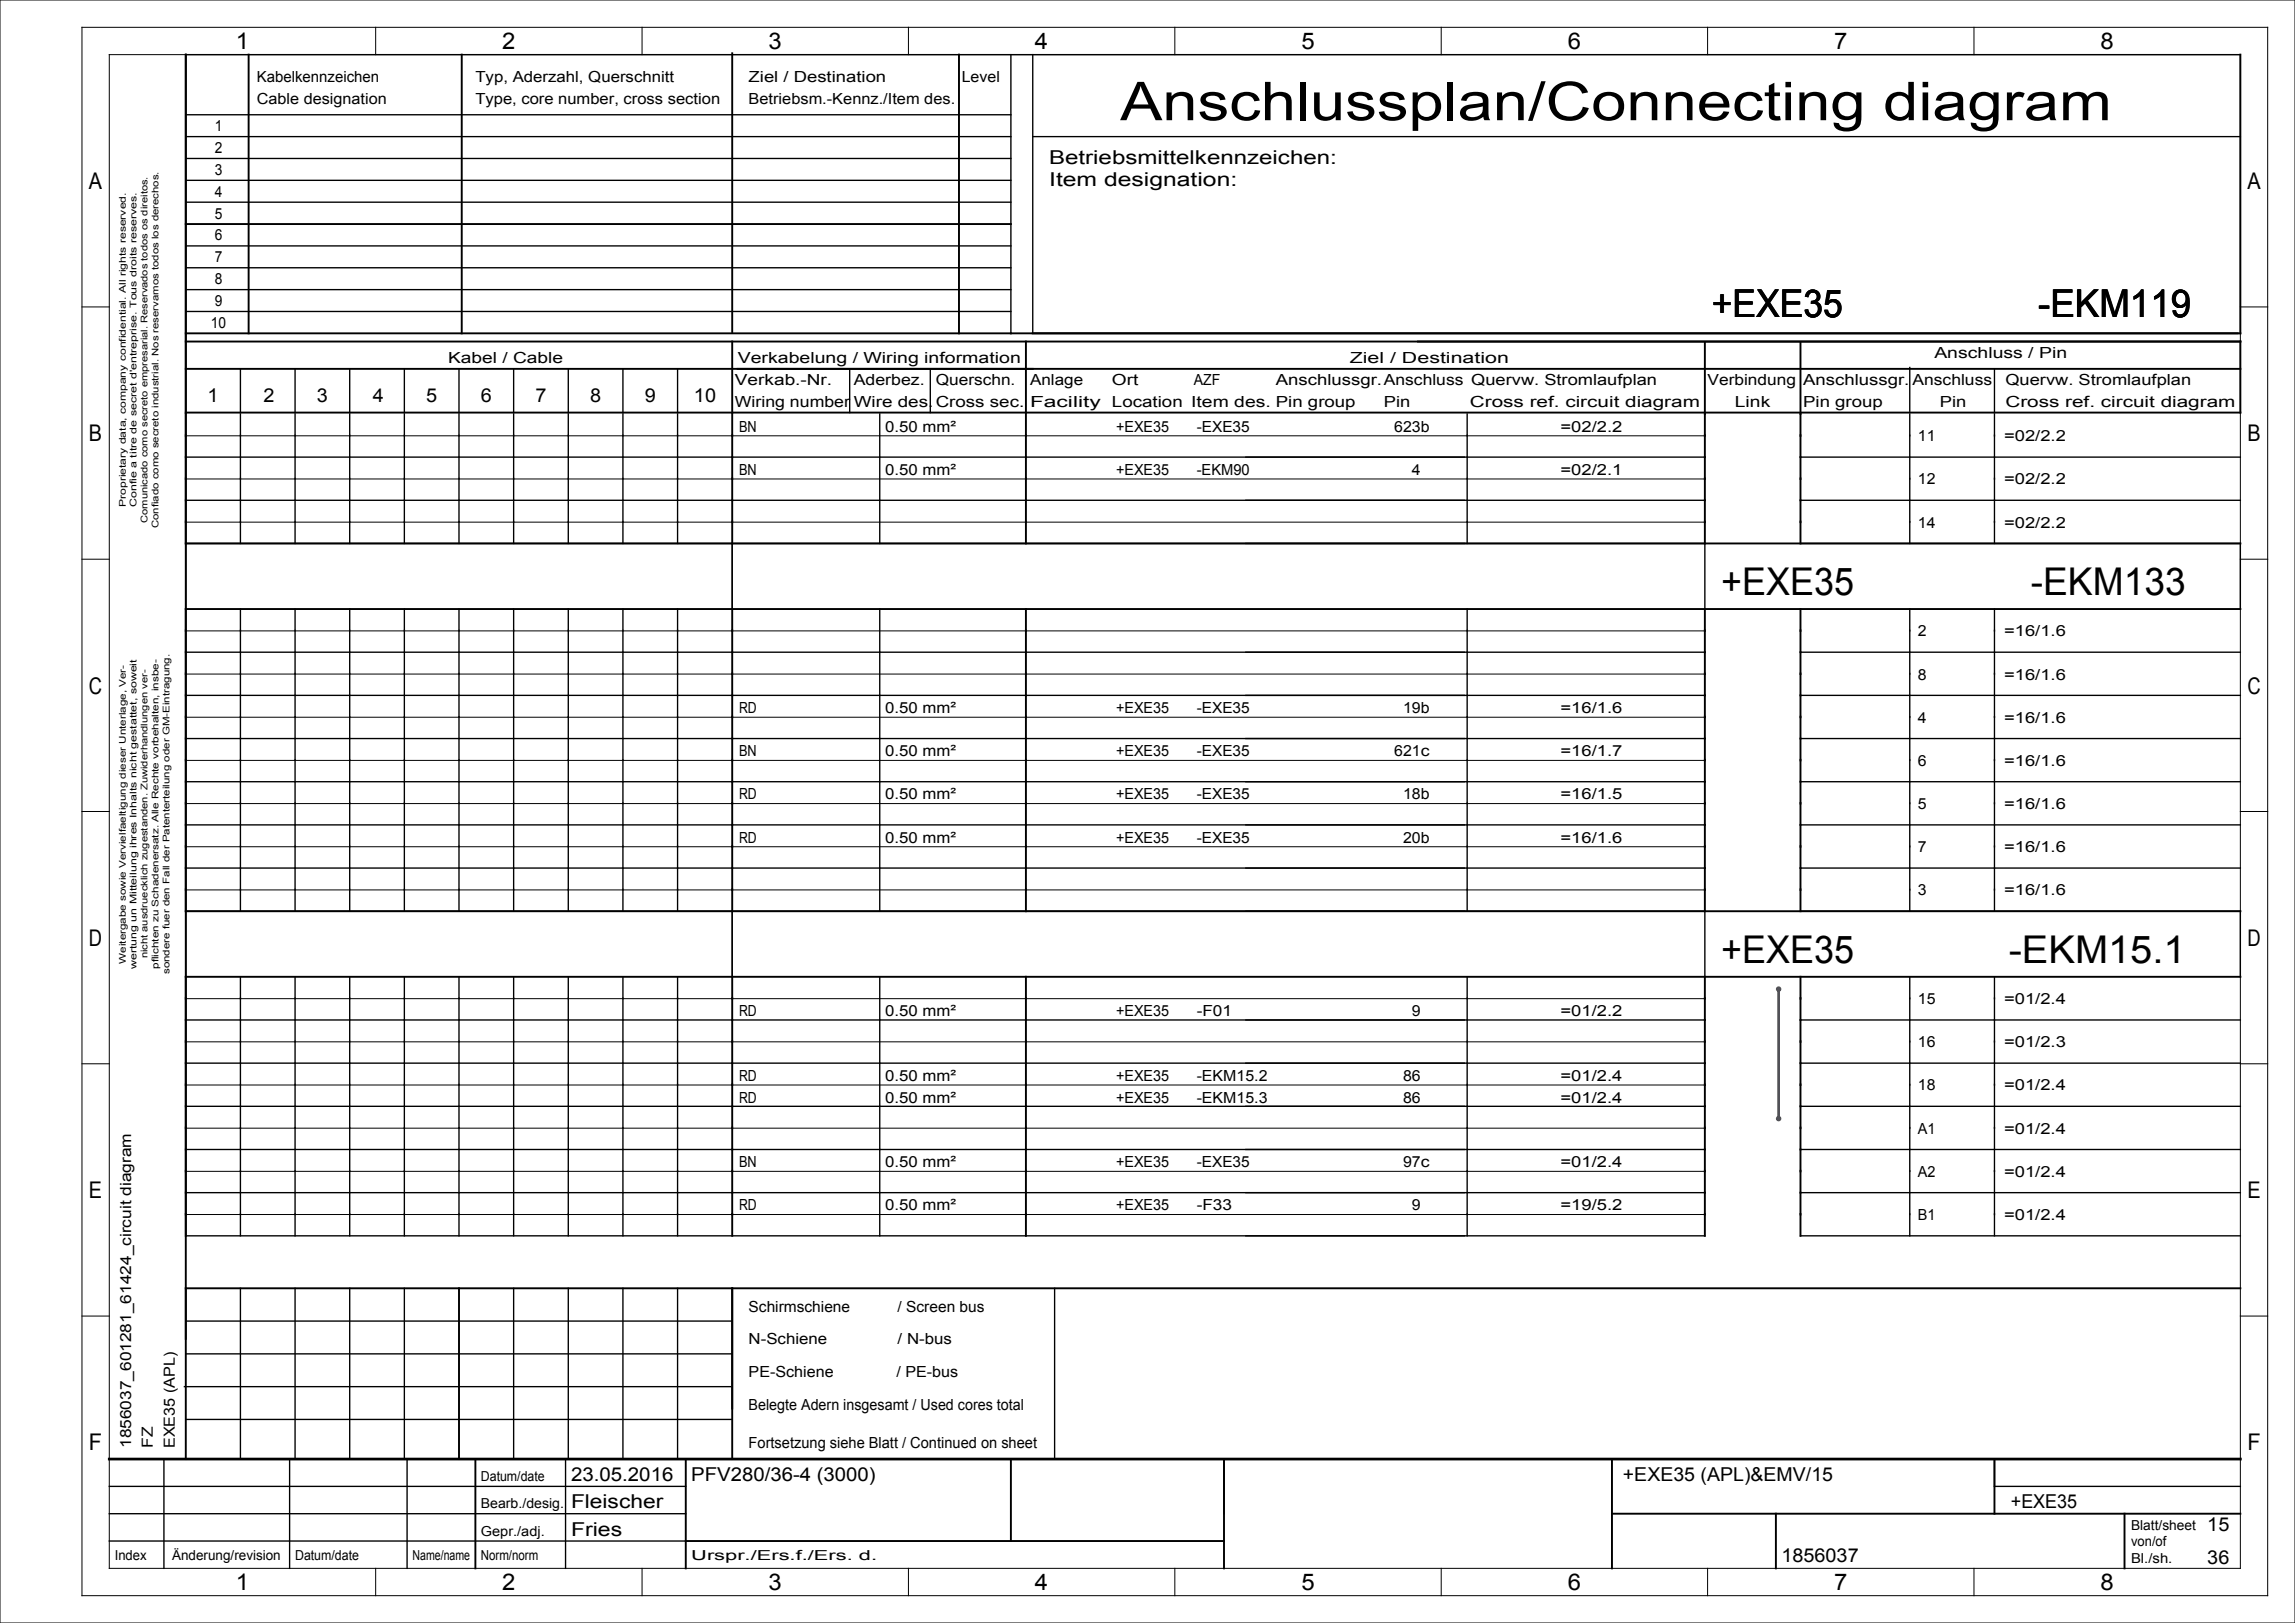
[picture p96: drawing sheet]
<svg xmlns="http://www.w3.org/2000/svg" width="420mm" height="297mm" viewBox="0 0 420 297" stroke-linecap="round" stroke-linejoin="round" font-family="sans-serif">
<defs><g id="words">
<text font-size="9.8" x="205" y="22">Anschlussplan/Connecting diagram</text>
<g font-size="7">
<text x="313.3" y="58">+EXE35</text>
<text x="373" y="58">-EKM119</text>
<text x="315" y="109">+EXE35</text>
<text x="371.6" y="109">-EKM133</text>
<text x="315" y="176.2">+EXE35</text>
<text x="367.6" y="176.2">-EKM15.1</text>
</g>
<g font-size="4.2">
<text x="43.2" y="9">1</text>
<text x="91.9" y="9">2</text>
<text x="140.7" y="9">3</text>
<text x="189.4" y="9">4</text>
<text x="238.2" y="9">5</text>
<text x="286.9" y="9">6</text>
<text x="335.7" y="9">7</text>
<text x="384.4" y="9">8</text>
<text x="16.3" y="34.6">A</text>
<text x="411.3" y="34.6">A</text>
<text x="16.3" y="80.8">B</text>
<text x="411.3" y="80.8">B</text>
<text x="16.3" y="126.9">C</text>
<text x="411.3" y="126.9">C</text>
<text x="16.3" y="173.1">D</text>
<text x="411.3" y="173.1">D</text>
<text x="16.3" y="219.2">E</text>
<text x="411.3" y="219.2">E</text>
<text x="16.3" y="265.4">F</text>
<text x="411.3" y="265.4">F</text>
<text x="43.2" y="291">1</text>
<text x="91.9" y="291">2</text>
<text x="140.7" y="291">3</text>
<text x="189.4" y="291">4</text>
<text x="238.2" y="291">5</text>
<text x="286.9" y="291">6</text>
<text x="335.7" y="291">7</text>
<text x="384.4" y="291">8</text>
</g>
<g font-size="3.5">
<text x="192" y="30">Betriebsmittelkennzeichen:</text>
<text x="192" y="34">Item designation:</text>
<text x="38" y="73.5">1</text>
<text x="48.3" y="73.5">2</text>
<text x="58" y="73.5">3</text>
<text x="68.3" y="73.5">4</text>
<text x="78" y="73.5">5</text>
<text x="88" y="73.5">6</text>
<text x="98" y="73.5">7</text>
<text x="108" y="73.5">8</text>
<text x="118" y="73.5">9</text>
<text x="127" y="73.5">10</text>
<text x="104.5" y="276">Fleischer</text>
<text x="104.5" y="271">23.05.2016</text>
<text x="126.5" y="271">PFV280/36-4 (3000)</text>
<text x="297" y="271">+EXE35 (APL)&amp;EMV/15</text>
<text x="368" y="276">+EXE35</text>
<text x="104.5" y="281">Fries</text>
<text x="403.9" y="280.3">15</text>
<text x="326" y="285.8">1856037</text>
<text x="403.9" y="286.3">36</text>
</g>
<g font-size="2.8">
<text x="47" y="15">Kabelkennzeichen</text>
<text x="87" y="15">Typ, Aderzahl, Querschnitt</text>
<text x="137" y="15">Ziel / Destination</text>
<text x="176" y="15">Level</text>
<text x="47" y="19">Cable designation</text>
<text x="87" y="19">Type, core number, cross section</text>
<text x="137" y="19">Betriebsm.-Kennz./Item des.</text>
<text x="39.3" y="24">1</text>
<text x="39.3" y="28">2</text>
<text x="39.3" y="32">3</text>
<text x="39.3" y="36">4</text>
<text x="39.3" y="40">5</text>
<text x="39.3" y="44">6</text>
<text x="39.3" y="48">7</text>
<text x="39.3" y="52">8</text>
<text x="39.3" y="56">9</text>
<text x="38.6" y="60">10</text>
<text x="354" y="65.5">Anschluss / Pin</text>
<text x="82" y="66.5">Kabel / Cable</text>
<text x="134.5" y="70.5">Verkab.-Nr.</text>
<text x="135" y="66.5">Verkabelung / Wiring information</text>
<text x="156.2" y="70.5">Aderbez.</text>
<text x="171.2" y="70.5">Querschn.</text>
<text x="188.5" y="70.5">Anlage</text>
<text x="203.5" y="70.5">Ort</text>
<text x="218.5" y="70.5">AZF</text>
<text x="233.5" y="70.5">Anschlussgr.Anschluss Quervw. Stromlaufplan</text>
<text x="247" y="66.5">Ziel / Destination</text>
<text x="312.5" y="70.5">Verbindung</text>
<text x="330" y="70.5">Anschlussgr.</text>
<text x="350" y="70.5">Anschluss</text>
<text x="367" y="70.5">Quervw. Stromlaufplan</text>
<text x="134.5" y="74.5">Wiring number</text>
<text x="156.2" y="74.5">Wire des.</text>
<text x="171.2" y="74.5">Cross sec.</text>
<text x="188.5" y="74.5">Facility</text>
<text x="203.5" y="74.5">Location Item des. Pin group</text>
<text x="253.3" y="74.5">Pin</text>
<text x="269" y="74.5">Cross ref. circuit diagram</text>
<text x="317.5" y="74.5">Link</text>
<text x="330" y="74.5">Pin group</text>
<text x="355" y="74.5">Pin</text>
<text x="367" y="74.5">Cross ref. circuit diagram</text>
<text x="135.3" y="79">BN</text>
<text x="162" y="79">0.50 mm²</text>
<text x="204.2" y="79">+EXE35</text>
<text x="219" y="79">-EXE35</text>
<text x="255.1" y="79">623b</text>
<text x="285.6" y="79">=02/2.2</text>
<text x="351" y="80.8">11</text>
<text x="366.7" y="80.8">=02/2.2</text>
<text x="135.3" y="86.9">BN</text>
<text x="162" y="86.9">0.50 mm²</text>
<text x="204.2" y="86.9">+EXE35</text>
<text x="219" y="86.9">-EKM90</text>
<text x="258.4" y="86.9">4</text>
<text x="285.6" y="86.9">=02/2.1</text>
<text x="351" y="88.7">12</text>
<text x="366.7" y="88.7">=02/2.2</text>
<text x="351" y="96.5">14</text>
<text x="366.7" y="96.5">=02/2.2</text>
<text x="351" y="116.5">2</text>
<text x="366.7" y="116.5">=16/1.6</text>
<text x="351" y="124.3">8</text>
<text x="366.7" y="124.3">=16/1.6</text>
<text x="135.3" y="130.5">RD</text>
<text x="162" y="130.5">0.50 mm²</text>
<text x="204.2" y="130.5">+EXE35</text>
<text x="219" y="130.5">-EXE35</text>
<text x="256.8" y="130.5">19b</text>
<text x="285.6" y="130.5">=16/1.6</text>
<text x="351" y="132.2">4</text>
<text x="366.7" y="132.2">=16/1.6</text>
<text x="135.3" y="138.4">BN</text>
<text x="162" y="138.4">0.50 mm²</text>
<text x="204.2" y="138.4">+EXE35</text>
<text x="219" y="138.4">-EXE35</text>
<text x="255.1" y="138.4">621c</text>
<text x="285.6" y="138.4">=16/1.7</text>
<text x="351" y="140.2">6</text>
<text x="366.7" y="140.2">=16/1.6</text>
<text x="135.3" y="146.3">RD</text>
<text x="162" y="146.3">0.50 mm²</text>
<text x="204.2" y="146.3">+EXE35</text>
<text x="219" y="146.3">-EXE35</text>
<text x="256.8" y="146.3">18b</text>
<text x="285.6" y="146.3">=16/1.5</text>
<text x="351" y="148">5</text>
<text x="366.7" y="148">=16/1.6</text>
<text x="135.3" y="154.2">RD</text>
<text x="162" y="154.2">0.50 mm²</text>
<text x="204.2" y="154.2">+EXE35</text>
<text x="219" y="154.2">-EXE35</text>
<text x="256.8" y="154.2">20b</text>
<text x="285.6" y="154.2">=16/1.6</text>
<text x="351" y="155.9">7</text>
<text x="366.7" y="155.9">=16/1.6</text>
<text x="351" y="163.9">3</text>
<text x="366.7" y="163.9">=16/1.6</text>
<text x="135.3" y="186">RD</text>
<text x="162" y="186">0.50 mm²</text>
<text x="204.2" y="186">+EXE35</text>
<text x="219" y="186">-F01</text>
<text x="258.4" y="186">9</text>
<text x="285.6" y="186">=01/2.2</text>
<text x="351" y="183.7">15</text>
<text x="366.7" y="183.7">=01/2.4</text>
<text x="351" y="191.6">16</text>
<text x="366.7" y="191.6">=01/2.3</text>
<text x="135.3" y="197.8">RD</text>
<text x="162" y="197.8">0.50 mm²</text>
<text x="204.2" y="197.8">+EXE35</text>
<text x="219" y="197.8">-EKM15.2</text>
<text x="256.8" y="197.8">86</text>
<text x="285.6" y="197.8">=01/2.4</text>
<text x="135.3" y="201.8">RD</text>
<text x="162" y="201.8">0.50 mm²</text>
<text x="204.2" y="201.8">+EXE35</text>
<text x="219" y="201.8">-EKM15.3</text>
<text x="256.8" y="201.8">86</text>
<text x="285.6" y="201.8">=01/2.4</text>
<text x="351" y="199.6">18</text>
<text x="366.7" y="199.6">=01/2.4</text>
<text x="351" y="207.4">A1</text>
<text x="366.7" y="207.4">=01/2.4</text>
<text x="135.3" y="213.6">BN</text>
<text x="162" y="213.6">0.50 mm²</text>
<text x="204.2" y="213.6">+EXE35</text>
<text x="219" y="213.6">-EXE35</text>
<text x="256.8" y="213.6">97c</text>
<text x="285.6" y="213.6">=01/2.4</text>
<text x="351" y="215.3">A2</text>
<text x="366.7" y="215.3">=01/2.4</text>
<text x="135.3" y="221.5">RD</text>
<text x="162" y="221.5">0.50 mm²</text>
<text x="204.2" y="221.5">+EXE35</text>
<text x="219" y="221.5">-F33</text>
<text x="258.4" y="221.5">9</text>
<text x="285.6" y="221.5">=19/5.2</text>
<text x="351" y="223.3">B1</text>
<text x="366.7" y="223.3">=01/2.4</text>
<text x="137" y="240">Schirmschiene</text>
<text x="164.3" y="240">/ Screen bus</text>
<text x="137" y="246">N-Schiene</text>
<text x="164.3" y="246">/ N-bus</text>
<text x="137" y="252">PE-Schiene</text>
<text x="164.1" y="252">/ PE-bus</text>
<text x="137" y="258">Belegte Adern insgesamt / Used cores total</text>
<text x="24" y="265" transform="rotate(-90 24 265)">1856037_601281_61424_circuit diagram</text>
<text x="28" y="265" transform="rotate(-90 28 265)">FZ</text>
<text x="32" y="265" transform="rotate(-90 32 265)">EXE35 (APL)</text>
<text x="137" y="265">Fortsetzung siehe Blatt / Continued on sheet</text>
</g>
<g font-size="2.5">
<text x="88" y="271">Datum/date</text>
<text x="88" y="276">Bearb./desig.</text>
<text x="88" y="281">Gepr./adj.</text>
<text x="390" y="280">Blatt/sheet</text>
<text x="21" y="285.5">Index</text>
<text x="31.5" y="285.5">Änderung/revision</text>
<text x="54" y="285.5">Datum/date</text>
<text x="75.5" y="285.5">Name/name</text>
<text x="88" y="285.5">Norm/norm</text>
<text x="126.5" y="285.5">Urspr./Ers.f./Ers. d.</text>
<text x="390" y="286">Bl./sh.</text>
<text x="390" y="283">von/of</text>
</g>
<g font-size="1.7">
<text x="23" y="92.8" transform="rotate(-90 23 92.8)">Proprietary data, company confidential. All rights reserved.</text>
<text x="25" y="92.8" transform="rotate(-90 25 92.8)">Confie a titre de secret d'entreprise. Tous droits reserves.</text>
<text x="27" y="95.7" transform="rotate(-90 27 95.7)">Comunicado como secreto empresarial. Reservados todos os direitos.</text>
<text x="29" y="96.6" transform="rotate(-90 29 96.6)">Confiado como secreto industrial. Nos reservamos todos los derechos.</text>
<text x="23" y="176.4" transform="rotate(-90 23 176.4)">Weitergabe sowie Vervielfaeltigung dieser Unterlage, Ver-</text>
<text x="25" y="177.3" transform="rotate(-90 25 177.3)">wertung un Mitteilung ihres Inhalts nicht gestattet, soweit</text>
<text x="27" y="175.4" transform="rotate(-90 27 175.4)">nicht ausdruecklich zugestanden. Zuwiderhandlungen ver-</text>
<text x="29" y="177.3" transform="rotate(-90 29 177.3)">pflichten zu Schadenersatz. Alle Rechte vorbehalten, insbe-</text>
<text x="31" y="178.3" transform="rotate(-90 31 178.3)">sondere fuer den Fall der Patenterteilung oder GM-Eintragung.</text>
</g>
</g></defs>
<g fill="none" stroke="#000" stroke-width=".18">
<path d="M0 0h420v297h-420zM15 5h400v287h-400zM20 10h390v277h-390zM68.8 5v5M117.5 5v5M166.3 5v5M215 5v5M263.8 5v5M312.5 5v5M361.3 5v5M15 56.2h5M410 56.2h5"/>
<path d="M15 102.3h5M410 102.3h5M15 148.5h5M410 148.5h5M15 194.7h5M410 194.7h5M15 240.8h5M410 240.8h5M68.8 287v5M117.5 287v5M166.3 287v5M215 287v5"/>
<path d="M263.8 287v5M312.5 287v5M361.3 287v5"/>
</g>
<circle cx="325.5" cy="204.7" r=".5" fill="#00f"/>
<path d="M325.5 181v23.7" fill="none" stroke="#00f" stroke-width=".5"/>
<circle cx="325.5" cy="181" r=".5" fill="#00f"/>
<g fill="none" stroke="#000" stroke-width=".25">
<path d="M34 10h376M185 10v51M189 10v51M34 21h151M34 25h151M34 37h151M34 29h151M34 33h151M189 25h221M34 45h151M34 53h151M34 49h151"/>
<path d="M34 57h151M44 67.5v8M44 75.8v23.7M54 67.5v8M54 75.8v23.7M64 67.5v8M64 75.8v23.7M74 67.5v8M74 75.8v23.7M84 67.5v8M84 75.8v23.7M94 67.5v8"/>
<path d="M94 75.8v23.7M104 67.5v8M104 75.8v23.7M114 67.5v8M114 75.8v23.7M124 67.5v8M124 75.8v23.7M155.5 67.5v8M161 75.8v23.7M170.2 67.5v8M268.5 75.8v23.7M349.5 67.2v8"/>
<path d="M349.5 75.8v23.7M365 67.5v8M365 75.8v23.7M34 91.5h278M34 83.6h278M134 99.5v11.9M329.5 99.5h80.5v11.9M329.5 91.5h80.5M329.5 83.6h80.5M34 111.4v-11.9h278v11.9M34 119.3h278M44 111.4v55.3"/>
<path d="M54 111.4v55.3M64 111.4v55.3M74 111.4v55.3M84 111.4v55.3M94 111.4v55.3M104 111.4v55.3M114 111.4v55.3M124 111.4v55.3M161 111.4v55.3M268.5 111.4v55.3M329.5 119.3h80.5M349.5 111.4v55.3"/>
<path d="M365 111.4v55.3M34 135.1h278M34 127.3h278M329.5 135.1h80.5M329.5 127.3h80.5M34 151h278M34 158.9h278M34 143h278M329.5 151h80.5M329.5 158.9h80.5M329.5 143h80.5M34 178.7v-12h278v12"/>
<path d="M44 178.7v47.4M54 178.7v47.4M64 178.7v47.4M74 178.7v47.4M84 178.7v47.4M94 178.7v47.4M104 178.7v47.4M114 178.7v47.4M124 178.7v47.4M134 166.7v12M161 178.7v47.4M268.5 178.7v47.4"/>
<path d="M329.5 166.7h80.5v12M349.5 178.7v47.4M365 178.7v47.4M34 186.7h278M34 194.5h278M329.5 186.7h80.5M329.5 194.5h80.5M34 202.4h278M34 218.2h278M34 210.4h278M329.5 202.4h80.5M329.5 218.2h80.5"/>
<path d="M329.5 210.4h80.5M34 226.1h278M44 235.8v31.2M54 235.8v31.2M64 235.8v31.2M74 235.8v31.2M94 235.8v31.2M104 235.8v31.2M114 235.8v31.2M124 235.8v31.2M193 235.8v31.2M329.5 226.1h80.5"/>
<path d="M33.7 253.8h100.1M34 259.7h100M34 247.8h100M34 241.8h100M20 272h105.5M20 277h105.5M30 267v20M53 267v20M74.5 267v20M103.5 267v20M224 267v10M365 267v5h45"/>
<path d="M20 282h105.5"/>
</g>
<g fill="none" stroke="#000" stroke-width=".35">
<path d="M34 10v257M45.5 10v51M84.5 10v51M134 9.7v51.1M175.5 10v51M410 10v51h-376M34 41h151M34 67.5h376M34 62.5h376v13h-376M134 62.5v13M134 75.8v23.7M187.8 62.5v13"/>
<path d="M187.8 75.8v23.7M312 62.7v36.8M329.5 62.7v36.8M34 99.5h376M34 111.4h376M134 111.4v55.3M187.8 111.4v55.3M312 111.4v55.3M329.5 111.4v55.3M34 178.7h376M34 166.7h376M134 178.7v47.4"/>
<path d="M187.8 178.7v47.4M312 178.7v47.4M329.5 178.7v47.4M34 235.8h376M84 235.8v31.2M134 235.8v31.2M87 267v20M125.5 267v20M185 267v15M224 267v20M295 277h115M295 267v20"/>
<path d="M325 277v10M365 267v10M388.8 277v10M125.5 282h98.5"/>
</g>
<g fill="none" stroke="#000" stroke-width=".18">
<path d="M34 79.7h278M34 87.7h278M34 95.6h278M34 115.4h278M34 131.2h278M34 139.1h278M34 123.4h278M34 147.1h278M34 154.9h278M34 162.8h278M34 198.5h278M34 182.8h278"/>
<path d="M34 190.6h278M34 214.3h278M34 206.5h278M34 222.2h278"/>
</g>
<path d="M20 267h390" fill="none" stroke="#000" stroke-width=".5"/>
<use href="#words"/>
</svg>
